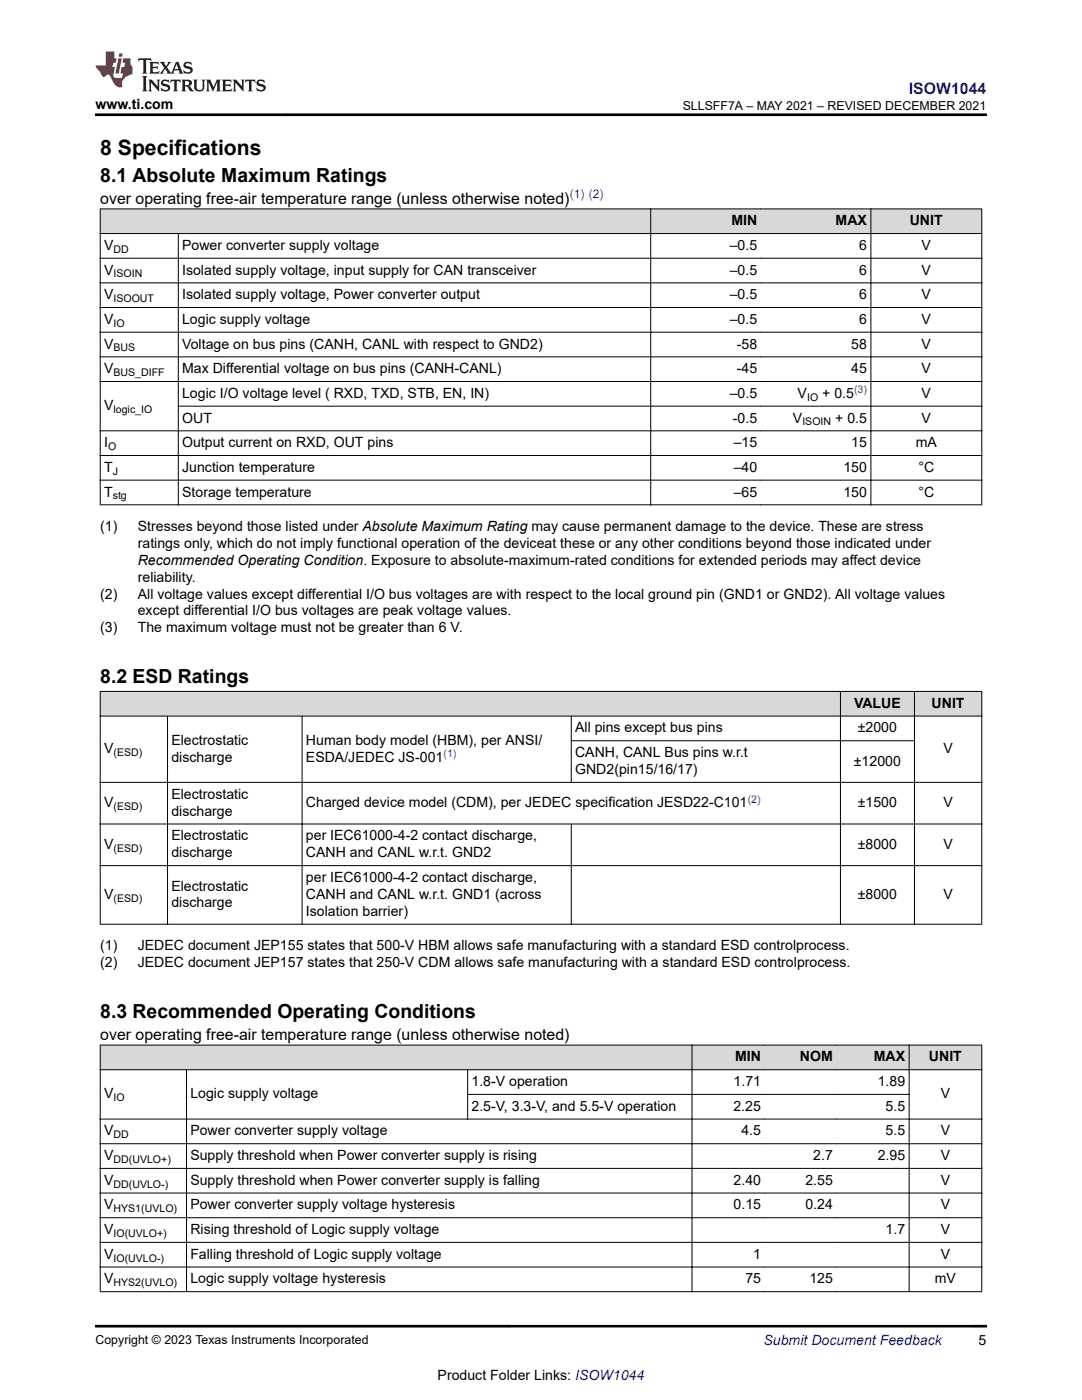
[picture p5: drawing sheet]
<svg xmlns="http://www.w3.org/2000/svg" width="216mm" height="279mm" viewBox="0 0 216 279" stroke-linecap="round" stroke-linejoin="round" font-family="sans-serif">
<defs><g id="words">
<text font-size="4.2" x="20" y="30.9">8 Specifications</text>
<g font-size="3.9">
<text x="20" y="36.3">8.1 Absolute Maximum Ratings</text>
<text x="20" y="136.4">8.2 ESD Ratings</text>
<text x="20" y="203.1">8.3 Recommended Operating Conditions</text>
</g>
<text font-size="3.2" fill="#00f" x="181.3" y="18.7">ISOW1044</text>
<g font-size="3.2">
<text x="20" y="40.6">over operating free-air temperature range (unless otherwise noted)</text>
<text x="20" y="207.5">over operating free-air temperature range (unless otherwise noted)</text>
</g>
<g font-size="2.8">
<text x="19" y="21.8">www.ti.com</text>
<text x="145.9" y="45">MIN</text>
<text x="166.7" y="45">MAX</text>
<text x="181.5" y="45">UNIT</text>
<text x="20.8" y="49.9">V</text>
<text x="36.3" y="49.9">Power converter supply voltage</text>
<text x="145.6" y="49.9">–0.5</text>
<text x="171.4" y="49.9">6</text>
<text x="183.9" y="49.9">V</text>
<text x="20.8" y="54.8">V</text>
<text x="20.8" y="59.7">V</text>
<text x="36.3" y="54.8">Isolated supply voltage, input supply for CAN transceiver</text>
<text x="36.3" y="59.7">Isolated supply voltage, Power converter output</text>
<text x="145.6" y="54.8">–0.5</text>
<text x="145.6" y="59.7">–0.5</text>
<text x="171.4" y="54.8">6</text>
<text x="171.4" y="59.7">6</text>
<text x="183.9" y="54.8">V</text>
<text x="183.9" y="59.7">V</text>
<text x="20.8" y="64.6">V</text>
<text x="36.3" y="64.6">Logic supply voltage</text>
<text x="145.6" y="64.6">–0.5</text>
<text x="171.4" y="64.6">6</text>
<text x="183.9" y="64.6">V</text>
<text x="20.8" y="69.6">V</text>
<text x="36.3" y="69.6">Voltage on bus pins (CANH, CANL with respect to GND2)</text>
<text x="147" y="69.6">-58</text>
<text x="169.9" y="69.6">58</text>
<text x="183.9" y="69.6">V</text>
<text x="20.8" y="74.5">V</text>
<text x="36.3" y="74.5">Max Differential voltage on bus pins (CANH-CANL)</text>
<text x="147" y="74.5">-45</text>
<text x="169.9" y="74.5">45</text>
<text x="183.9" y="74.5">V</text>
<text x="20.8" y="81.9">V</text>
<text x="36.3" y="79.4">Logic I/O voltage level ( RXD, TXD, STB, EN, IN)</text>
<text x="145.6" y="79.4">–0.5</text>
<text x="159.2" y="79.4">V</text>
<text x="164.1" y="79.4">+ 0.5</text>
<text x="183.9" y="79.4">V</text>
<text x="20.8" y="89.3">I</text>
<text x="36.3" y="89.3">Output current on RXD, OUT pins</text>
<text x="36.3" y="84.3">OUT</text>
<text x="146.2" y="84.3">-0.5</text>
<text x="146.4" y="89.3">–15</text>
<text x="158.2" y="84.3">V</text>
<text x="166.7" y="84.3">+ 0.5</text>
<text x="169.9" y="89.3">15</text>
<text x="182.7" y="89.3">mA</text>
<text x="183.9" y="84.3">V</text>
<text x="20.8" y="94.2">T</text>
<text x="36.3" y="94.2">Junction temperature</text>
<text x="146.4" y="94.2">–40</text>
<text x="168.3" y="94.2">150</text>
<text x="183.3" y="94.2">°C</text>
<text x="20.8" y="99.1">T</text>
<text x="36.3" y="99.1">Storage temperature</text>
<text x="146.4" y="99.1">–65</text>
<text x="168.3" y="99.1">150</text>
<text x="183.3" y="99.1">°C</text>
<text x="20" y="105.9">(1)</text>
<text x="27.5" y="105.9">Stresses beyond those listed under Absolute Maximum Rating may cause permanent damage to the device. These are stress</text>
<text x="27.5" y="109.3">ratings only, which do not imply functional operation of the deviceat these or any other conditions beyond those indicated under</text>
<text x="27.5" y="112.7">Recommended Operating Condition. Exposure to absolute-maximum-rated conditions for extended periods may affect device</text>
<text x="20" y="119.4">(2)</text>
<text x="27.5" y="119.4">All voltage values except differential I/O bus voltages are with respect to the local ground pin (GND1 or GND2). All voltage values</text>
<text x="27.5" y="116.1">reliability.</text>
<text x="27.5" y="122.8">except differential I/O bus voltages are peak voltage values.</text>
<text x="20" y="126.2">(3)</text>
<text x="27.5" y="126.2">The maximum voltage must not be greater than 6 V.</text>
<text x="170.4" y="141.3">VALUE</text>
<text x="185.9" y="141.3">UNIT</text>
<text x="34.2" y="148.6">Electrostatic</text>
<text x="61" y="148.6">Human body model (HBM), per ANSI/</text>
<text x="114.8" y="146.2">All pins except bus pins</text>
<text x="171.2" y="146.2">±2000</text>
<text x="20.8" y="150.3">V</text>
<text x="34.2" y="152">discharge</text>
<text x="61" y="152">ESDA/JEDEC JS-001</text>
<text x="114.8" y="151.1">CANH, CANL Bus pins w.r.t</text>
<text x="114.8" y="154.5">GND2(pin15/16/17)</text>
<text x="170.4" y="152.8">±12000</text>
<text x="188.2" y="150.3">V</text>
<text x="20.8" y="161.1">V</text>
<text x="34.2" y="159.4">Electrostatic</text>
<text x="61" y="161.1">Charged device model (CDM), per JEDEC specification JESD22-C101</text>
<text x="171.2" y="161.1">±1500</text>
<text x="188.2" y="161.1">V</text>
<text x="34.2" y="162.8">discharge</text>
<text x="34.2" y="167.7">Electrostatic</text>
<text x="61" y="167.7">per IEC61000-4-2 contact discharge,</text>
<text x="20.8" y="169.4">V</text>
<text x="34.2" y="171.1">discharge</text>
<text x="61" y="171.1">CANH and CANL w.r.t. GND2</text>
<text x="171.2" y="169.4">±8000</text>
<text x="188.2" y="169.4">V</text>
<text x="20.8" y="179.4">V</text>
<text x="34.2" y="177.7">Electrostatic</text>
<text x="61" y="176">per IEC61000-4-2 contact discharge,</text>
<text x="61" y="179.4">CANH and CANL w.r.t. GND1 (across</text>
<text x="171.2" y="179.4">±8000</text>
<text x="188.2" y="179.4">V</text>
<text x="34.2" y="181.1">discharge</text>
<text x="61" y="182.8">Isolation barrier)</text>
<text x="20" y="189.6">(1)</text>
<text x="27.5" y="189.6">JEDEC document JEP155 states that 500-V HBM allows safe manufacturing with a standard ESD controlprocess.</text>
<text x="20" y="193">(2)</text>
<text x="27.5" y="193">JEDEC document JEP157 states that 250-V CDM allows safe manufacturing with a standard ESD controlprocess.</text>
<text x="146.7" y="211.8">MIN</text>
<text x="159.6" y="211.8">NOM</text>
<text x="174.4" y="211.8">MAX</text>
<text x="185.4" y="211.8">UNIT</text>
<text x="20.8" y="219.2">V</text>
<text x="38" y="219.2">Logic supply voltage</text>
<text x="94.1" y="221.7">2.5-V, 3.3-V, and 5.5-V operation</text>
<text x="94.1" y="216.8">1.8-V operation</text>
<text x="146.3" y="221.7">2.25</text>
<text x="146.4" y="216.8">1.71</text>
<text x="175.1" y="216.8">1.89</text>
<text x="176.7" y="221.7">5.5</text>
<text x="187.7" y="219.2">V</text>
<text x="20.8" y="226.6">V</text>
<text x="38" y="226.6">Power converter supply voltage</text>
<text x="147.9" y="226.6">4.5</text>
<text x="176.7" y="226.6">5.5</text>
<text x="187.7" y="226.6">V</text>
<text x="20.8" y="231.5">V</text>
<text x="38" y="231.5">Supply threshold when Power converter supply is rising</text>
<text x="162.3" y="231.5">2.7</text>
<text x="175.1" y="231.5">2.95</text>
<text x="187.7" y="231.5">V</text>
<text x="20.8" y="236.5">V</text>
<text x="38" y="236.5">Supply threshold when Power converter supply is falling</text>
<text x="146.4" y="236.5">2.40</text>
<text x="160.7" y="236.5">2.55</text>
<text x="187.7" y="236.5">V</text>
<text x="20.8" y="241.4">V</text>
<text x="38" y="241.4">Power converter supply voltage hysteresis</text>
<text x="146.4" y="241.4">0.15</text>
<text x="160.7" y="241.4">0.24</text>
<text x="187.7" y="241.4">V</text>
<text x="20.8" y="246.3">V</text>
<text x="20.8" y="251.2">V</text>
<text x="38" y="246.3">Rising threshold of Logic supply voltage</text>
<text x="38" y="251.2">Falling threshold of Logic supply voltage</text>
<text x="150.3" y="251.2">1</text>
<text x="176.7" y="246.3">1.7</text>
<text x="187.7" y="246.3">V</text>
<text x="187.7" y="251.2">V</text>
<text x="20.8" y="256.1">V</text>
<text x="38" y="256.1">Logic supply voltage hysteresis</text>
<text x="148.7" y="256.1">75</text>
<text x="161.5" y="256.1">125</text>
<text x="186.5" y="256.1">mV</text>
<text x="195.3" y="268.5">5</text>
<text x="87.3" y="275.3">Product Folder Links: ISOW1044</text>
</g>
<text font-size="2.8" fill="#00f" x="152.4" y="268.5">Submit Document Feedback</text>
<g font-size="2.5">
<text x="136.2" y="21.9">SLLSFF7A – MAY 2021 – REVISED DECEMBER 2021</text>
<text x="19" y="268.2">Copyright © 2023 Texas Instruments Incorporated</text>
</g>
<text font-size="2.4" fill="#00f" x="113.7" y="39.6">(1) (2)</text>
<g font-size="2.1">
<text x="22.6" y="50.4">DD</text>
<text x="22.6" y="55.4">ISOIN</text>
<text x="22.6" y="60.3">ISOOUT</text>
<text x="22.6" y="65.2">IO</text>
<text x="22.6" y="70.1">BUS</text>
<text x="22.6" y="75.1">BUS_DIFF</text>
<text x="22.6" y="82.4">logic_IO</text>
<text x="161" y="80">IO</text>
<text x="21.6" y="89.8">O</text>
<text x="160.1" y="84.9">ISOIN</text>
<text x="22.5" y="94.7">J</text>
<text x="22.5" y="99.7">stg</text>
<text x="22.6" y="150.9">(ESD)</text>
<text x="22.6" y="161.7">(ESD)</text>
<text x="22.6" y="170">(ESD)</text>
<text x="22.6" y="180">(ESD)</text>
<text x="22.6" y="219.8">IO</text>
<text x="22.6" y="227.2">DD</text>
<text x="22.6" y="232.1">DD(UVLO+)</text>
<text x="22.6" y="237">DD(UVLO-)</text>
<text x="22.6" y="241.9">HYS1(UVLO)</text>
<text x="22.6" y="246.9">IO(UVLO+)</text>
<text x="22.6" y="251.8">IO(UVLO-)</text>
<text x="22.6" y="256.7">HYS2(UVLO)</text>
</g>
<g font-size="2.1" fill="#00f">
<text x="170.4" y="78.5">(3)</text>
<text x="88.5" y="151.1">(1)</text>
<text x="149.2" y="160.2">(2)</text>
</g>
</g></defs>
<g fill="#d8d8d8">
<path d="M20 41.7h175.9v4.9h-175.9z" fill-rule="evenodd"/>
<path d="M20.1 41.8h109.7v4.7h-109.7z" fill-rule="evenodd"/>
<path d="M129.9 41.8h21.9v4.7h-21.9z" fill-rule="evenodd"/>
<path d="M151.8 41.8h21.9v4.7h-21.9z" fill-rule="evenodd"/>
<path d="M173.8 41.8h22v4.7h-22z" fill-rule="evenodd"/>
</g>
<g fill="none" stroke="#000" stroke-width=".2">
<path d="M19.9 41.7h176.1M19.9 46.6h176.1M19.9 51.5h176.1M19.9 56.5h176.1M20 41.6v59.2M35.6 46.6v54.2M129.8 41.6v59.2M173.8 41.6v59.2M195.9 41.6v59.2M19.9 61.4h176.1M19.9 66.3h176.1M19.9 71.2h176.1"/>
<path d="M19.9 76.1h176.1M19.9 86h176.1M19.9 90.9h176.1M19.9 95.8h176.1M35.6 81.1h160.4M19.9 100.7h176.1"/>
</g>
<g fill="#d8d8d8">
<path d="M20 138h175.9v4.9h-175.9z" fill-rule="evenodd"/>
<path d="M20.1 138.1h147.5v4.7h-147.5z" fill-rule="evenodd"/>
<path d="M167.8 138.1h14.6v4.7h-14.6z" fill-rule="evenodd"/>
<path d="M182.5 138.1h13.3v4.7h-13.3z" fill-rule="evenodd"/>
</g>
<g fill="none" stroke="#000" stroke-width=".2">
<path d="M19.9 138h176.1M20 137.9v46.6M167.7 137.9v46.6M182.5 137.9v46.6M195.9 137.9v46.6M19.9 142.9h176.1M19.9 156.1h176.1M33.4 142.9v41.6M60.3 142.9v41.6M114 142.9v13.3M114 147.8h68.5M19.9 164.4h176.1"/>
<path d="M19.9 172.8h176.1M114 164.4v20.1M19.9 184.4h176.1"/>
</g>
<g fill="#d8d8d8">
<path d="M20 208.6h175.9v4.9h-175.9z" fill-rule="evenodd"/>
<path d="M20.1 208.6h117.9v4.8h-117.9z" fill-rule="evenodd"/>
<path d="M138.1 208.6h14.5v4.8h-14.5z" fill-rule="evenodd"/>
<path d="M152.6 208.6h14.3v4.8h-14.3z" fill-rule="evenodd"/>
<path d="M166.9 208.6h14.4v4.8h-14.4z" fill-rule="evenodd"/>
<path d="M181.5 208.6h14.3v4.8h-14.3z" fill-rule="evenodd"/>
</g>
<g fill="none" stroke="#000" stroke-width=".2">
<path d="M19.9 208.6h176.1M19.9 213.5h176.1M20 208.5v49.3M37.2 213.5v44.3M93.3 213.5v9.9M93.3 218.4h88.2M138.1 208.5v49.3M181.4 208.5v49.3M195.9 208.5v49.3M19.9 223.3h176.1M19.9 228.3h176.1M19.9 233.2h176.1"/>
<path d="M19.9 238.1h176.1M19.9 243h176.1M19.9 247.9h176.1M19.9 252.9h176.1M19.9 257.8h176.1"/>
</g>
<path d="M27.7 11.6l-.2 .6 .5-.2h.6v.1v2.2l-.2 .4h1l-.2-.4v-2.2v-.1h.5l.5 .2-.1-.6zM29.8 12.4l.2 .3v1.6l-.2 .4h1.9l.1-.6a1.08 1.08 0 0 1-1.3 .2v-.7h.6l.4 .2v-.7l-.4 .2h-.6v-.5l.2-.2a1 1 0 0 1 1 .3l-.1-.5zM31.8 12.4l1 1.1-1 1.2h.9l-.2-.2 .4-.8 .5 .8-.2 .2h1.6l-.2-.2 .1-.5h1l.1 .5-.1 .2h.9l-.2-.4-.8-1.9h-.5l-1 2.1-.8-1.1 .9-1h-.8l.2 .2-.5 .6-.3-.6 .1-.2zM35.2 12.8l.4 1h-.8zM36.8 12.5a.65 .65 0 0 0-.2 .7 .65 .65 0 0 0 .6 .5l.7 .1 .1 .3a.79 .79 0 0 1-.7 .4 .79 .79 0 0 1-.7-.5l.1 .7 .2-.1a.93 .93 0 0 0 1.1 0 .93 .93 0 0 0 .4-.9 1.46 1.46 0 0 0-1.2-.6l-.1-.3a1.09 1.09 0 0 1 1.2 .2l-.2-.6-.1 .1-.6-.2zM28.4 15.2l.2 .4v2.2l-.2 .4h1l-.2-.4v-2.2l.2-.4zM29.6 15.9l.2 .4v1.5l-.2 .4h.8l-.3-.4v-1.3l1.7 1.8v-2l.2-.4h-.8l.2 .2 .1 1.1-1.2-1.3zM32.3 16a.65 .65 0 0 0-.2 .8 .65 .65 0 0 0 .7 .4l.6 .2 .1 .2a.79 .79 0 0 1-.7 .4 .79 .79 0 0 1-.7-.5l.1 .7 .2-.1a.93 .93 0 0 0 1.1 .1 .93 .93 0 0 0 .4-1 1.46 1.46 0 0 0-1.2-.5l-.1-.4a1.09 1.09 0 0 1 1.2 .2l-.2-.6-.1 .1-.6-.1zM34.1 15.9l-.1 .6a.63 .63 0 0 1 .7-.3l.1 1.6-.3 .4h1l-.2-.4v-1.6a.66 .66 0 0 1 .8 .3l-.1-.6zM36.2 15.9l.2 .4v1.5l-.2 .4h.9l-.2-.2v-.7h.5l.1 .2a.79 .79 0 0 0 1.2 .6l-1-.9a.61 .61 0 0 0 .6-.6 .61 .61 0 0 0-.5-.7zM36.9 16.2h.2a.47 .47 0 0 1 .5 .1 .47 .47 0 0 1 .1 .5l-.2 .1-.6 .1zM38.5 15.9l.2 .2a2.26 2.26 0 0 0 .4 2 1.04 1.04 0 0 0 1.7-.7v-1.3l.2-.2h-.8l.2 .4v1.1a.6 .6 0 0 1-.6 .6 .6 .6 0 0 1-.6-.6v-1.1l.3-.4zM41.1 15.9l.2 .4v1.5l-.2 .4h.7l-.2-.4v-1.4l.9 1.9 .8-1.9v1.4l-.2 .4h1l-.3-.4v-1.5l.3-.4h-.8l-.7 1.5-.7-1.5zM44.3 15.9l.2 .4v1.5l-.2 .4h1.9l.1-.6a1.09 1.09 0 0 1-1.3 .2v-.7h.6l.4 .2v-.6l-.4 .2h-.6v-.6l.2-.1a1.01 1.01 0 0 1 1 .3l-.1-.6zM46.4 15.9l.3 .4v1.5l-.3 .4h.8l-.2-.4v-1.3l1.6 1.8v-2l.2-.4h-.7l.2 .2v1.1l-1.2-1.3zM49 15.9l-.1 .6a.63 .63 0 0 1 .8-.3v1.6l-.3 .4h1l-.2-.4v-1.6a.66 .66 0 0 1 .8 .3l-.1-.6zM51.4 16a.65 .65 0 0 0-.2 .8 .65 .65 0 0 0 .6 .4l.6 .2 .2 .2a.79 .79 0 0 1-.8 .4 .79 .79 0 0 1-.6-.5l.1 .7 .2-.1a.93 .93 0 0 0 1 .1 .93 .93 0 0 0 .5-1 1.46 1.46 0 0 0-1.3-.5l-.1-.4a1.09 1.09 0 0 1 1.3 .2l-.2-.6-.2 .1-.5-.1z" fill="#231f20"/>
<path d="M21.1 10.3v2.7h-2.1l.1 .4 .9 1a.95 .95 0 0 0 .9 .9 .59 .59 0 0 1 .6-.4 .59 .59 0 0 1 .5 .3l.4 .8a1.59 1.59 0 0 0 2.1 1.4 1.62 1.62 0 0 1 1-2.3l1-.3-.1-1.5a1.59 1.59 0 0 1-.4-1.7h-1.4l-.2 .9h.5l-.1 .9h-.5l-.2 .9v.3l.4 .1-.2 .9h-.6a.73 .73 0 0 1-1.1-.7l.3-1.5h-.5l.2-.9h.5l.2-.9h-.5v-1.3zM23.6 11.6l-.6 3.1h.7l.6-3.1zM23.8 10.7l-.1 .6h.7l.1-.6z" fill="#ed1c24"/>
<path d="M19 22.9h177.8M19 264.7h177.8" fill="none" stroke="#000" stroke-width=".53"/>
<use href="#words"/>
</svg>
